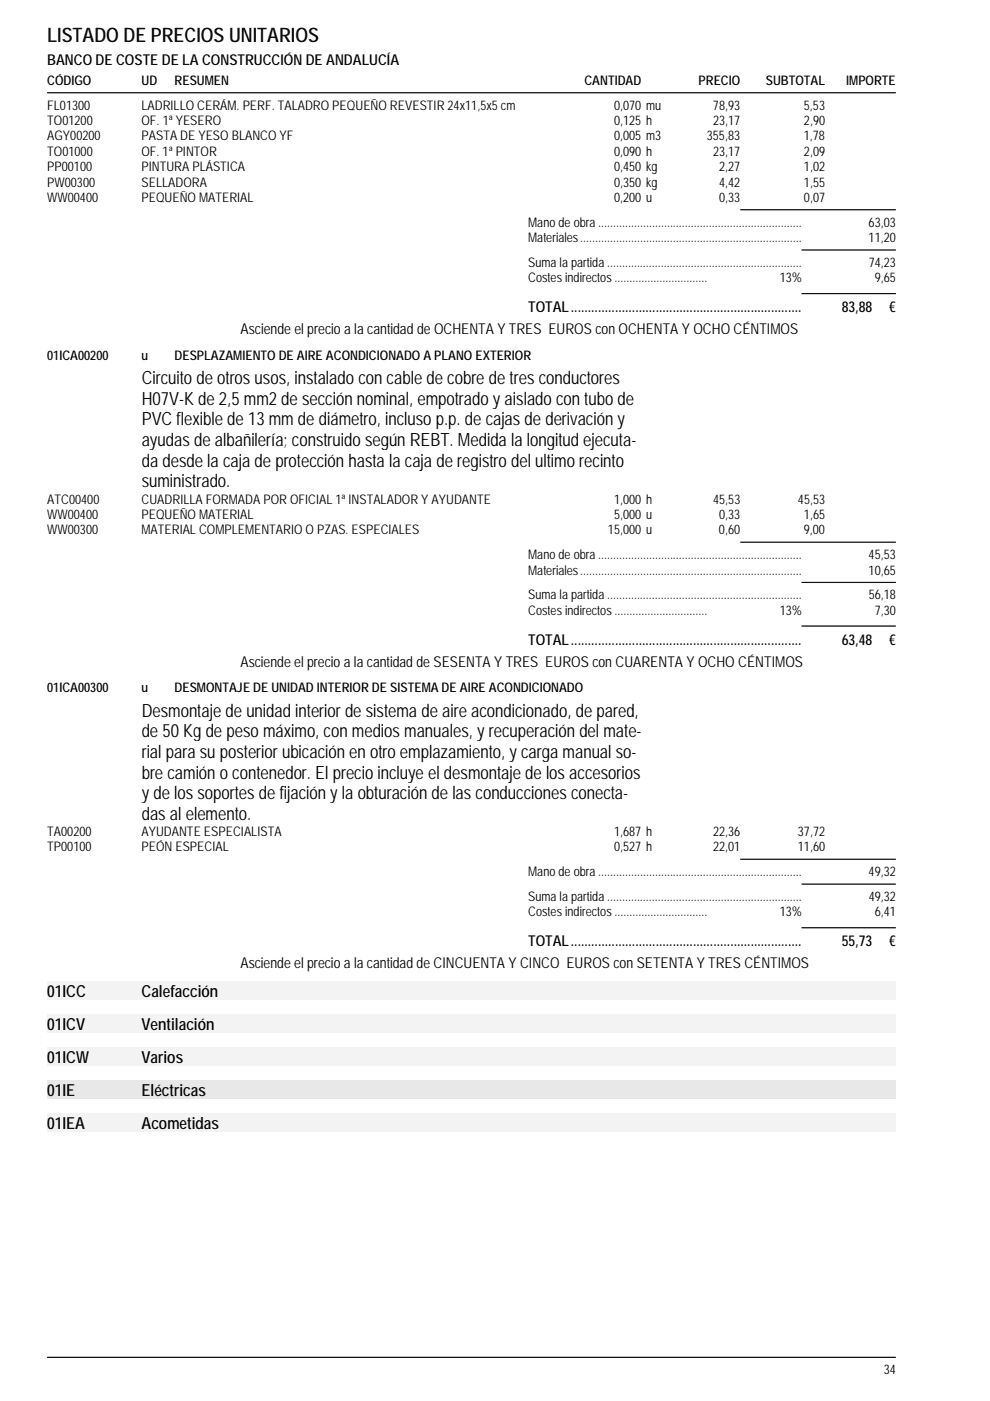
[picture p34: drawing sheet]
<svg xmlns="http://www.w3.org/2000/svg" width="210mm" height="297mm" viewBox="0 0 210 297" stroke-linecap="round" stroke-linejoin="round" font-family="sans-serif">
<defs><g id="words">
<text font-size="4.2" x="10" y="8.9">LISTADO DE PRECIOS UNITARIOS</text>
<g font-size="3.9">
<text x="30.1" y="81.4">Circuito de otros usos, instalado con cable de cobre de tres conductores</text>
<text x="30.1" y="85.8">H07V-K de 2,5 mm2 de sección nominal, empotradoyaislado con tubo de</text>
<text x="30.1" y="90.2">PVC flexible de 13 mm de diámetro, incluso p.p. de cajas de derivacióny</text>
<text x="30.1" y="94.6">ayudas de albañilería; construido según REBT. Medida la longitud ejecuta-</text>
<text x="30.1" y="99">da desde la caja de protección hasta la caja de registro del ultimo recinto</text>
<text x="30.1" y="103.3">suministrado.</text>
<text x="30.1" y="151.9">Desmontaje de unidad interior de sistema de aire acondicionado, de pared,</text>
<text x="30.1" y="160.7">rial para su posterior ubicación en otro emplazamiento, ycarga manual so-</text>
<text x="30.1" y="156.3">de 50 Kgde peso máximo, con medios manuales, yrecuperación del mate-</text>
<text x="30.1" y="165.1">bre camión o contenedor. El precio incluye el desmontaje de los accesorios</text>
<text x="30.1" y="173.8">das al elemento.</text>
<text x="30.1" y="169.4">yde los soportes de fijaciónyla obturación de las conducciones conecta-</text>
</g>
<g font-size="3.5">
<text x="10" y="211.3">01ICC</text>
<text x="30" y="211.3">Calefacción</text>
<text x="10" y="218.3">01ICV</text>
<text x="30" y="218.3">Ventilación</text>
<text x="10" y="225.3">01ICW</text>
<text x="30" y="225.3">Varios</text>
<text x="10" y="232.3">01IE</text>
<text x="30" y="232.3">Eléctricas</text>
<text x="10" y="239.4">01IEA</text>
<text x="30" y="239.4">Acometidas</text>
</g>
<g font-size="3.2">
<text x="10" y="13.7">BANCO DE COSTE DE LA CONSTRUCCIÓN DE ANDALUCÍA</text>
<text x="51" y="70.9">Asciende el precio a la cantidad de OCHENTA Y TRES EUROS con OCHENTA Y OCHO CÉNTIMOS</text>
<text x="112" y="66.2">TOTAL....................................................................</text>
<text x="178.5" y="66.2">83,88</text>
<text x="188.6" y="66.2">€</text>
<text x="112" y="136.7">TOTAL....................................................................</text>
<text x="178.5" y="136.7">63,48</text>
<text x="188.6" y="136.7">€</text>
<text x="51" y="141.4">Asciende el precio a la cantidad de SESENTA Y TRES EUROS con CUARENTA Y OCHO CÉNTIMOS</text>
<text x="112" y="200.7">TOTAL....................................................................</text>
<text x="178.5" y="200.7">55,73</text>
<text x="188.6" y="200.7">€</text>
<text x="51" y="205.3">Asciende el precio a la cantidad de CINCUENTA Y CINCO EUROS con SETENTA Y TRES CÉNTIMOS</text>
</g>
<g font-size="2.8">
<text x="10" y="18">CÓDIGO</text>
<text x="10" y="23.3">FL01300</text>
<text x="30" y="18">UD</text>
<text x="30" y="23.3">LADRILLO CERÁM. PERF. TALADRO PEQUEÑO REVESTIR 24x11,5x5 cm</text>
<text x="37" y="18">RESUMEN</text>
<text x="124" y="18">CANTIDAD</text>
<text x="130.2" y="23.3">0,070 mu</text>
<text x="148.2" y="18">PRECIO</text>
<text x="151.2" y="23.3">78,93</text>
<text x="162.4" y="18">SUBTOTAL</text>
<text x="170.5" y="23.3">5,53</text>
<text x="179.5" y="18">IMPORTE</text>
<text x="10" y="26.5">TO01200</text>
<text x="10" y="29.8">AGY00200</text>
<text x="30" y="26.5">OF. 1ª YESERO</text>
<text x="30" y="29.8">PASTA DE YESO BLANCO YF</text>
<text x="130.2" y="26.5">0,125 h</text>
<text x="130.2" y="29.8">0,005 m3</text>
<text x="149.9" y="29.8">355,83</text>
<text x="151.2" y="26.5">23,17</text>
<text x="170.5" y="29.8">1,78</text>
<text x="170.5" y="26.5">2,90</text>
<text x="10" y="33">TO01000</text>
<text x="30" y="33">OF. 1ª PINTOR</text>
<text x="130.2" y="33">0,090 h</text>
<text x="151.2" y="33">23,17</text>
<text x="170.5" y="33">2,09</text>
<text x="10" y="36.3">PP00100</text>
<text x="10" y="39.6">PW00300</text>
<text x="30" y="36.3">PINTURA PLÁSTICA</text>
<text x="30" y="39.6">SELLADORA</text>
<text x="130.2" y="36.3">0,450 kg</text>
<text x="130.2" y="39.6">0,350 kg</text>
<text x="152.5" y="36.3">2,27</text>
<text x="152.5" y="39.6">4,42</text>
<text x="170.5" y="36.3">1,02</text>
<text x="170.5" y="39.6">1,55</text>
<text x="10" y="42.8">WW00400</text>
<text x="30" y="42.8">PEQUEÑO MATERIAL</text>
<text x="130.2" y="42.8">0,200 u</text>
<text x="152.5" y="42.8">0,33</text>
<text x="170.5" y="42.8">0,07</text>
<text x="112" y="48.1">Mano de obra....................................................................</text>
<text x="112" y="51.4">Materiales..........................................................................</text>
<text x="184.2" y="51.4">11,20</text>
<text x="184.2" y="48.1">63,03</text>
<text x="112" y="56.6">Suma la partida.................................................................</text>
<text x="112" y="59.9">Costes indirectos...............................</text>
<text x="165.4" y="59.9">13%</text>
<text x="184.3" y="56.6">74,23</text>
<text x="185.5" y="59.9">9,65</text>
<text x="10" y="76.2">01ICA00200</text>
<text x="30" y="76.2">u</text>
<text x="37" y="76.2">DESPLAZAMIENTO DE AIRE ACONDICIONADO A PLANO EXTERIOR</text>
<text x="10" y="106.8">ATC00400</text>
<text x="30" y="106.8">CUADRILLA FORMADA POR OFICIAL 1ª INSTALADOR Y AYUDANTE</text>
<text x="130.2" y="106.8">1,000 h</text>
<text x="151.3" y="106.8">45,53</text>
<text x="169.2" y="106.8">45,53</text>
<text x="10" y="110">WW00400</text>
<text x="10" y="113.3">WW00300</text>
<text x="30" y="110">PEQUEÑO MATERIAL</text>
<text x="30" y="113.3">MATERIAL COMPLEMENTARIO O PZAS. ESPECIALES</text>
<text x="128.9" y="113.3">15,000 u</text>
<text x="130.2" y="110">5,000 u</text>
<text x="152.5" y="113.3">0,60</text>
<text x="152.5" y="110">0,33</text>
<text x="170.5" y="113.3">9,00</text>
<text x="170.5" y="110">1,65</text>
<text x="112" y="118.6">Mano de obra....................................................................</text>
<text x="184.2" y="118.6">45,53</text>
<text x="112" y="121.8">Materiales..........................................................................</text>
<text x="184.2" y="121.8">10,65</text>
<text x="112" y="127.1">Suma la partida.................................................................</text>
<text x="112" y="130.3">Costes indirectos...............................</text>
<text x="165.4" y="130.3">13%</text>
<text x="184.3" y="127.1">56,18</text>
<text x="185.5" y="130.3">7,30</text>
<text x="10" y="146.7">01ICA00300</text>
<text x="30" y="146.7">u</text>
<text x="37" y="146.7">DESMONTAJE DE UNIDAD INTERIOR DE SISTEMA DE AIRE ACONDICIONADO</text>
<text x="10" y="177.3">TA00200</text>
<text x="30" y="177.3">AYUDANTE ESPECIALISTA</text>
<text x="130.2" y="177.3">1,687 h</text>
<text x="151.2" y="177.3">22,36</text>
<text x="169.2" y="177.3">37,72</text>
<text x="10" y="180.5">TP00100</text>
<text x="30" y="180.5">PEÓN ESPECIAL</text>
<text x="112" y="185.8">Mano de obra....................................................................</text>
<text x="130.2" y="180.5">0,527 h</text>
<text x="151.2" y="180.5">22,01</text>
<text x="169.2" y="180.5">11,60</text>
<text x="184.2" y="185.8">49,32</text>
<text x="112" y="191.1">Suma la partida.................................................................</text>
<text x="184.3" y="191.1">49,32</text>
<text x="112" y="194.3">Costes indirectos...............................</text>
<text x="165.4" y="194.3">13%</text>
<text x="185.5" y="194.3">6,41</text>
<text x="187.5" y="291.4">34</text>
</g>
</g></defs>
<path d="M200.1 292.1v-287.1h-190.1v287.1" fill="none" stroke="#fff" stroke-width=".21"/>
<path d="M10 19.7h180M157 44.5h33M170 53h20M170 62.3h20M157 115h33M170 123.5h20M170 132.7h20M157 182.2h33M170 187.5h20M170 196.7h20" fill="none" stroke="#000" stroke-width=".25"/>
<g fill="#f0f4f9">
<path d="M10 208.1h20v4h-20z"/>
<path d="M30 208.1h160v4h-160z"/>
<path d="M10 215.1h20v4h-20z"/>
<path d="M30 215.1h160v4h-160z"/>
<path d="M10 222.1h20v4h-20z"/>
<path d="M30 222.1h160v4h-160z"/>
</g>
<g fill="#e2e9f1">
<path d="M10 229.1h20v4h-20z"/>
<path d="M30 229.1h160v4h-160z"/>
</g>
<g fill="#f0f4f9">
<path d="M10 236.1h20v4h-20z"/>
<path d="M30 236.1h160v4h-160z"/>
</g>
<path d="M10 287.8h180" fill="none" stroke="#000" stroke-width=".25"/>
<use href="#words"/>
</svg>
